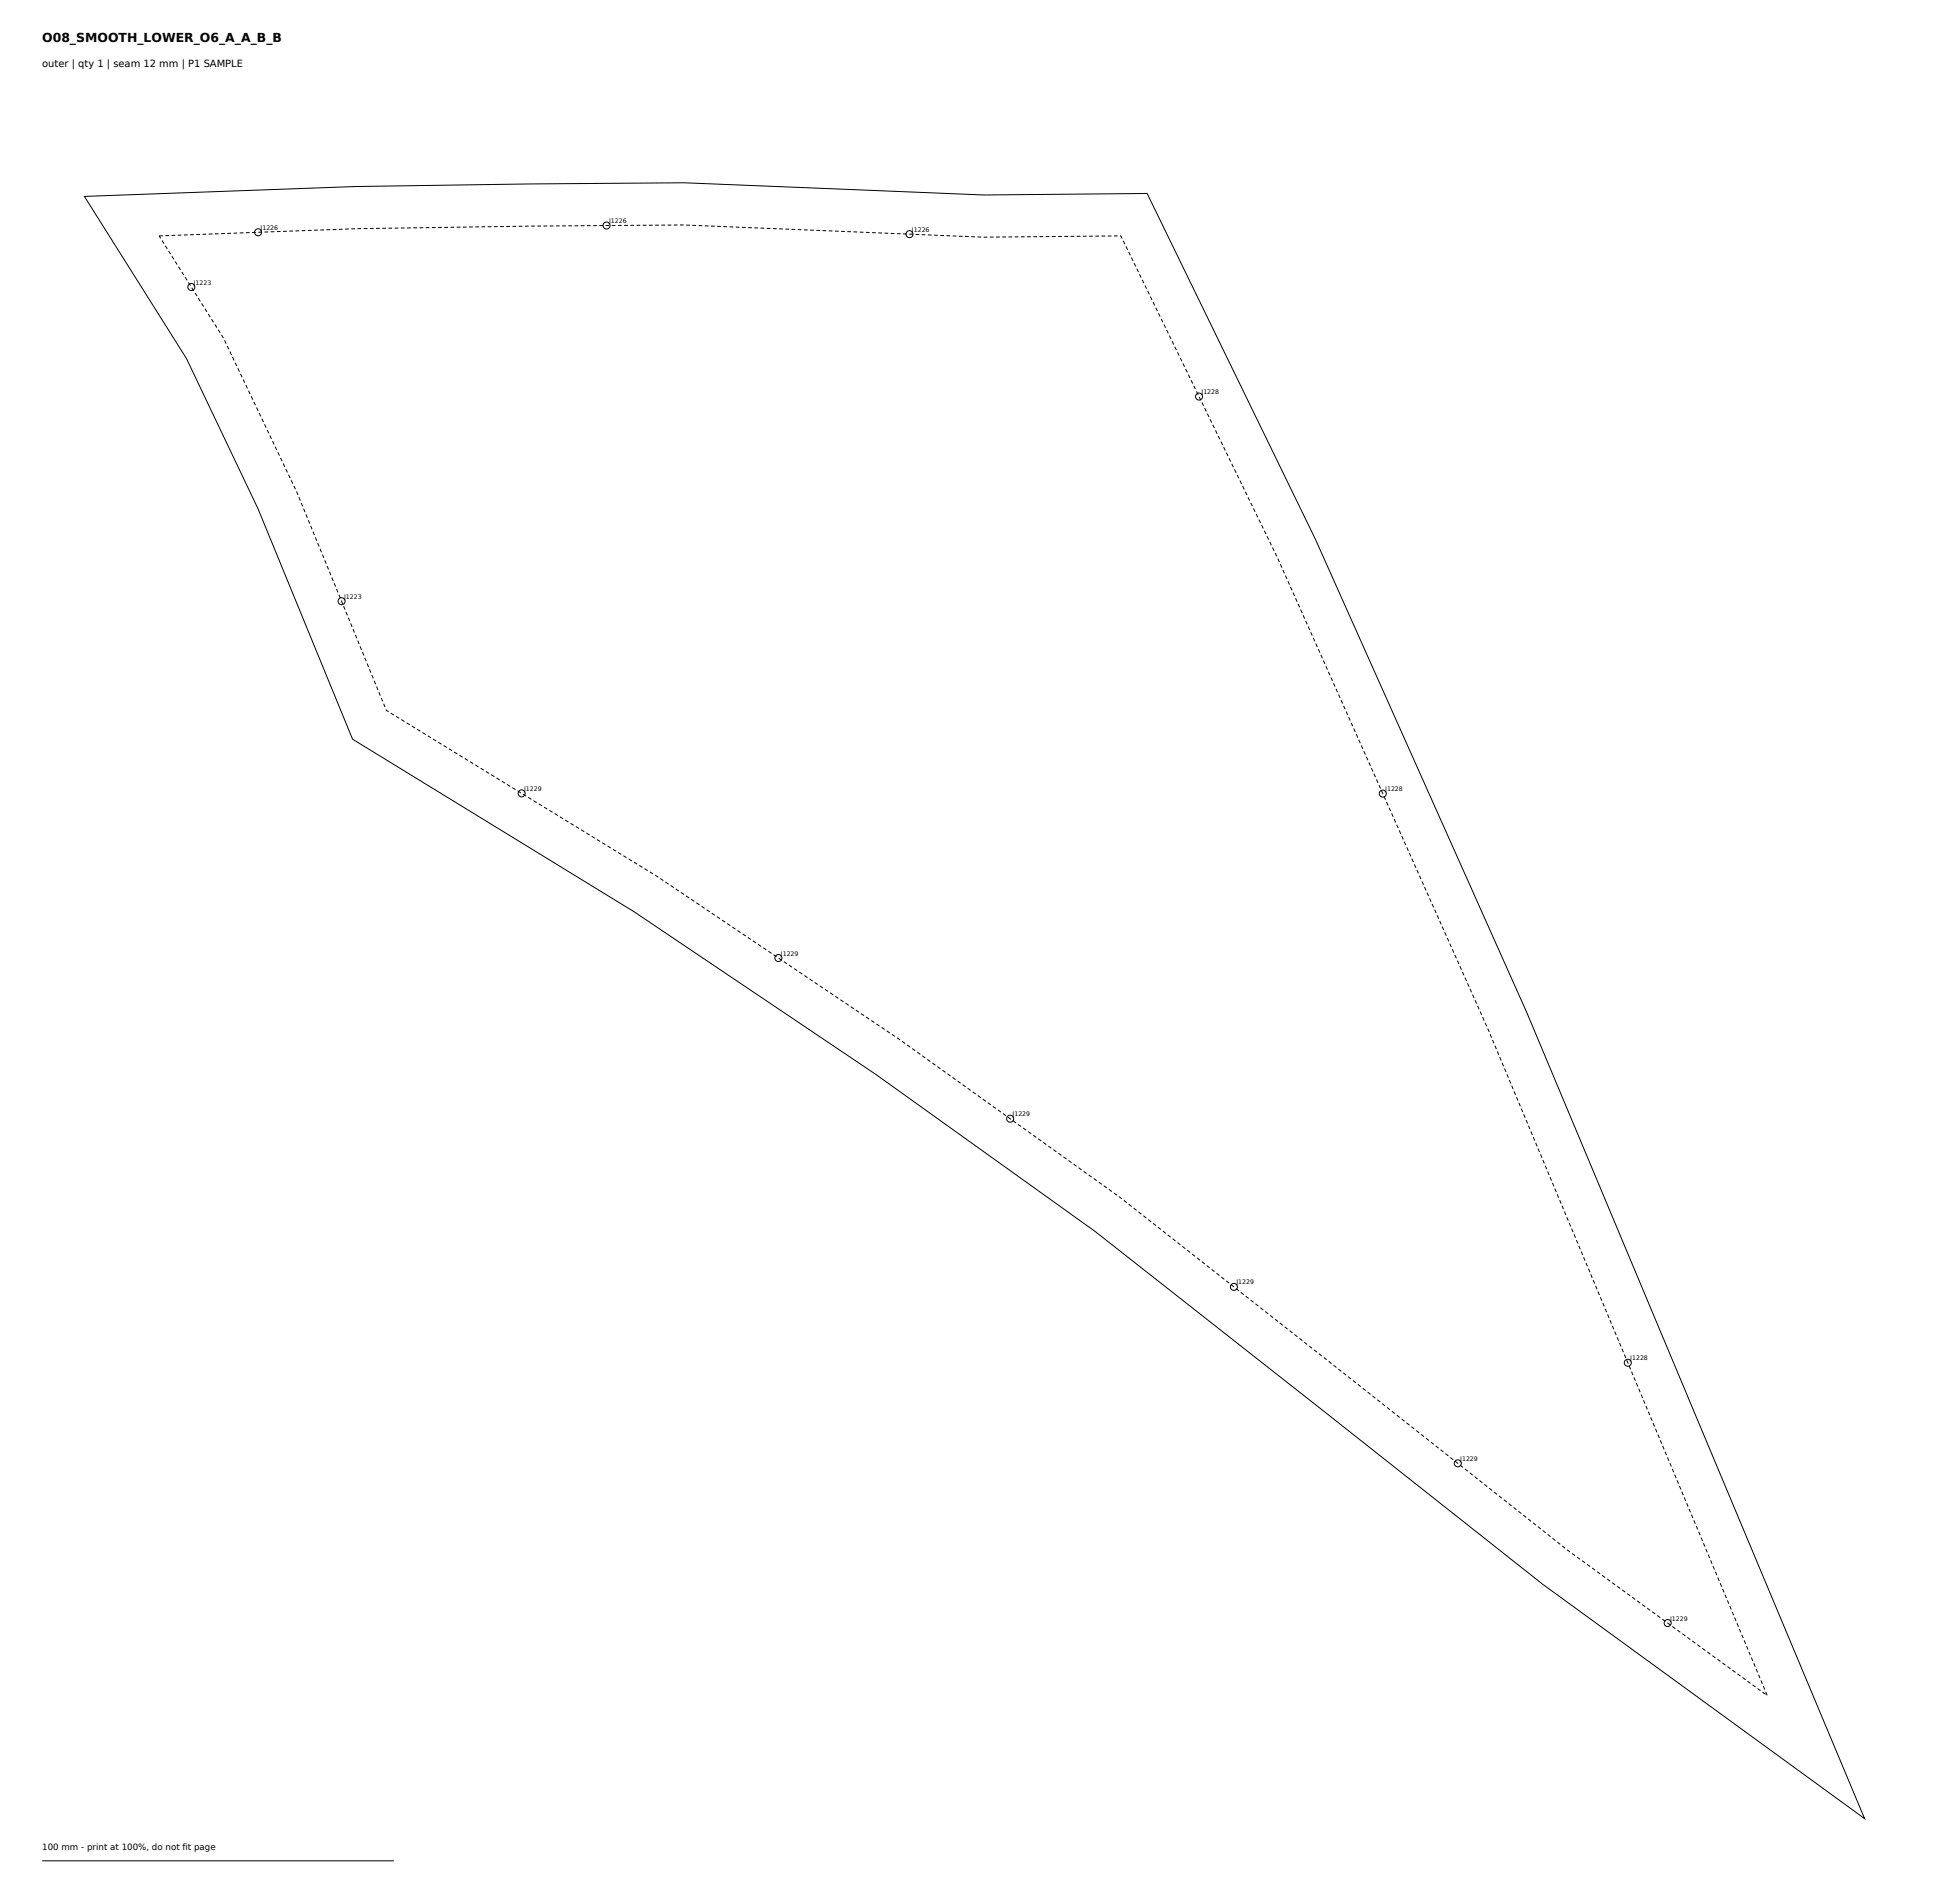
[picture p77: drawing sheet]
<svg xmlns="http://www.w3.org/2000/svg" width="554mm" height="541mm" viewBox="0 0 554 541" stroke-linecap="round" stroke-linejoin="round" font-family="sans-serif">
<defs><g id="words">
<text font-size="3.5" x="12" y="12">O08_SMOOTH_LOWER_O6_A_A_B_B</text>
<text font-size="2.8" x="12" y="19">outer | qty 1 | seam 12 mm | P1 SAMPLE</text>
<text font-size="2.5" x="12" y="526.4">100 mm - print at 100%, do not fit page</text>
<g font-size="1.8">
<text x="74.1" y="65.4">J1226</text>
<text x="173.2" y="63.5">J1226</text>
<text x="259.3" y="65.9">J1226</text>
<text x="55.1" y="81">J1223</text>
<text x="341.7" y="112.1">J1228</text>
<text x="97.8" y="170.3">J1223</text>
<text x="149.1" y="225">J1229</text>
<text x="393.9" y="225.1">J1228</text>
<text x="222.1" y="271.9">J1229</text>
<text x="288" y="317.6">J1229</text>
<text x="351.6" y="365.4">J1229</text>
<text x="463.6" y="387">J1228</text>
<text x="415.3" y="415.6">J1229</text>
<text x="475" y="461.1">J1229</text>
</g>
</g></defs>
<g fill="none" stroke="#000" stroke-width=".28">
<path d="M24 55.9l77.2-2.8 49.3-.8 44-.3 85.3 3.5 46.4-.5 47.9 98.5 60.2 134.7 96 229.2-91.6-66.7-127.3-100.4-62.3-44.6-68.8-46.3-80-49.1-26.9-65.5-20.4-42.8zM12 529.4h100"/>
<circle cx="73.4" cy="66.1" r="1"/>
<circle cx="172.5" cy="64.2" r="1"/>
<circle cx="258.6" cy="66.6" r="1"/>
<circle cx="54.4" cy="81.7" r="1"/>
<circle cx="341" cy="112.8" r="1"/>
<circle cx="97.1" cy="171" r="1"/>
<circle cx="148.3" cy="225.7" r="1"/>
<circle cx="393.2" cy="225.8" r="1"/>
<circle cx="221.4" cy="272.6" r="1"/>
<circle cx="287.3" cy="318.3" r="1"/>
<circle cx="350.9" cy="366.1" r="1"/>
<circle cx="462.9" cy="387.7" r="1"/>
<circle cx="414.6" cy="416.3" r="1"/>
<circle cx="474.2" cy="461.8" r="1"/>
</g>
<path d="M45.2 67.1l56.3-2 49.2-.8 43.6-.3 85.3 3.5 39.1-.4 44.5 91.4 60.1 134.5 79.3 189.4-56.7-41.3-127.3-100.4-62.7-44.9-69.1-46.5-76.9-47.2-25.5-62.1-20.8-43.8z" fill="none" stroke="#000" stroke-width=".28" stroke-dasharray="1.1 .7" stroke-linecap="butt"/>
<use href="#words"/>
</svg>
